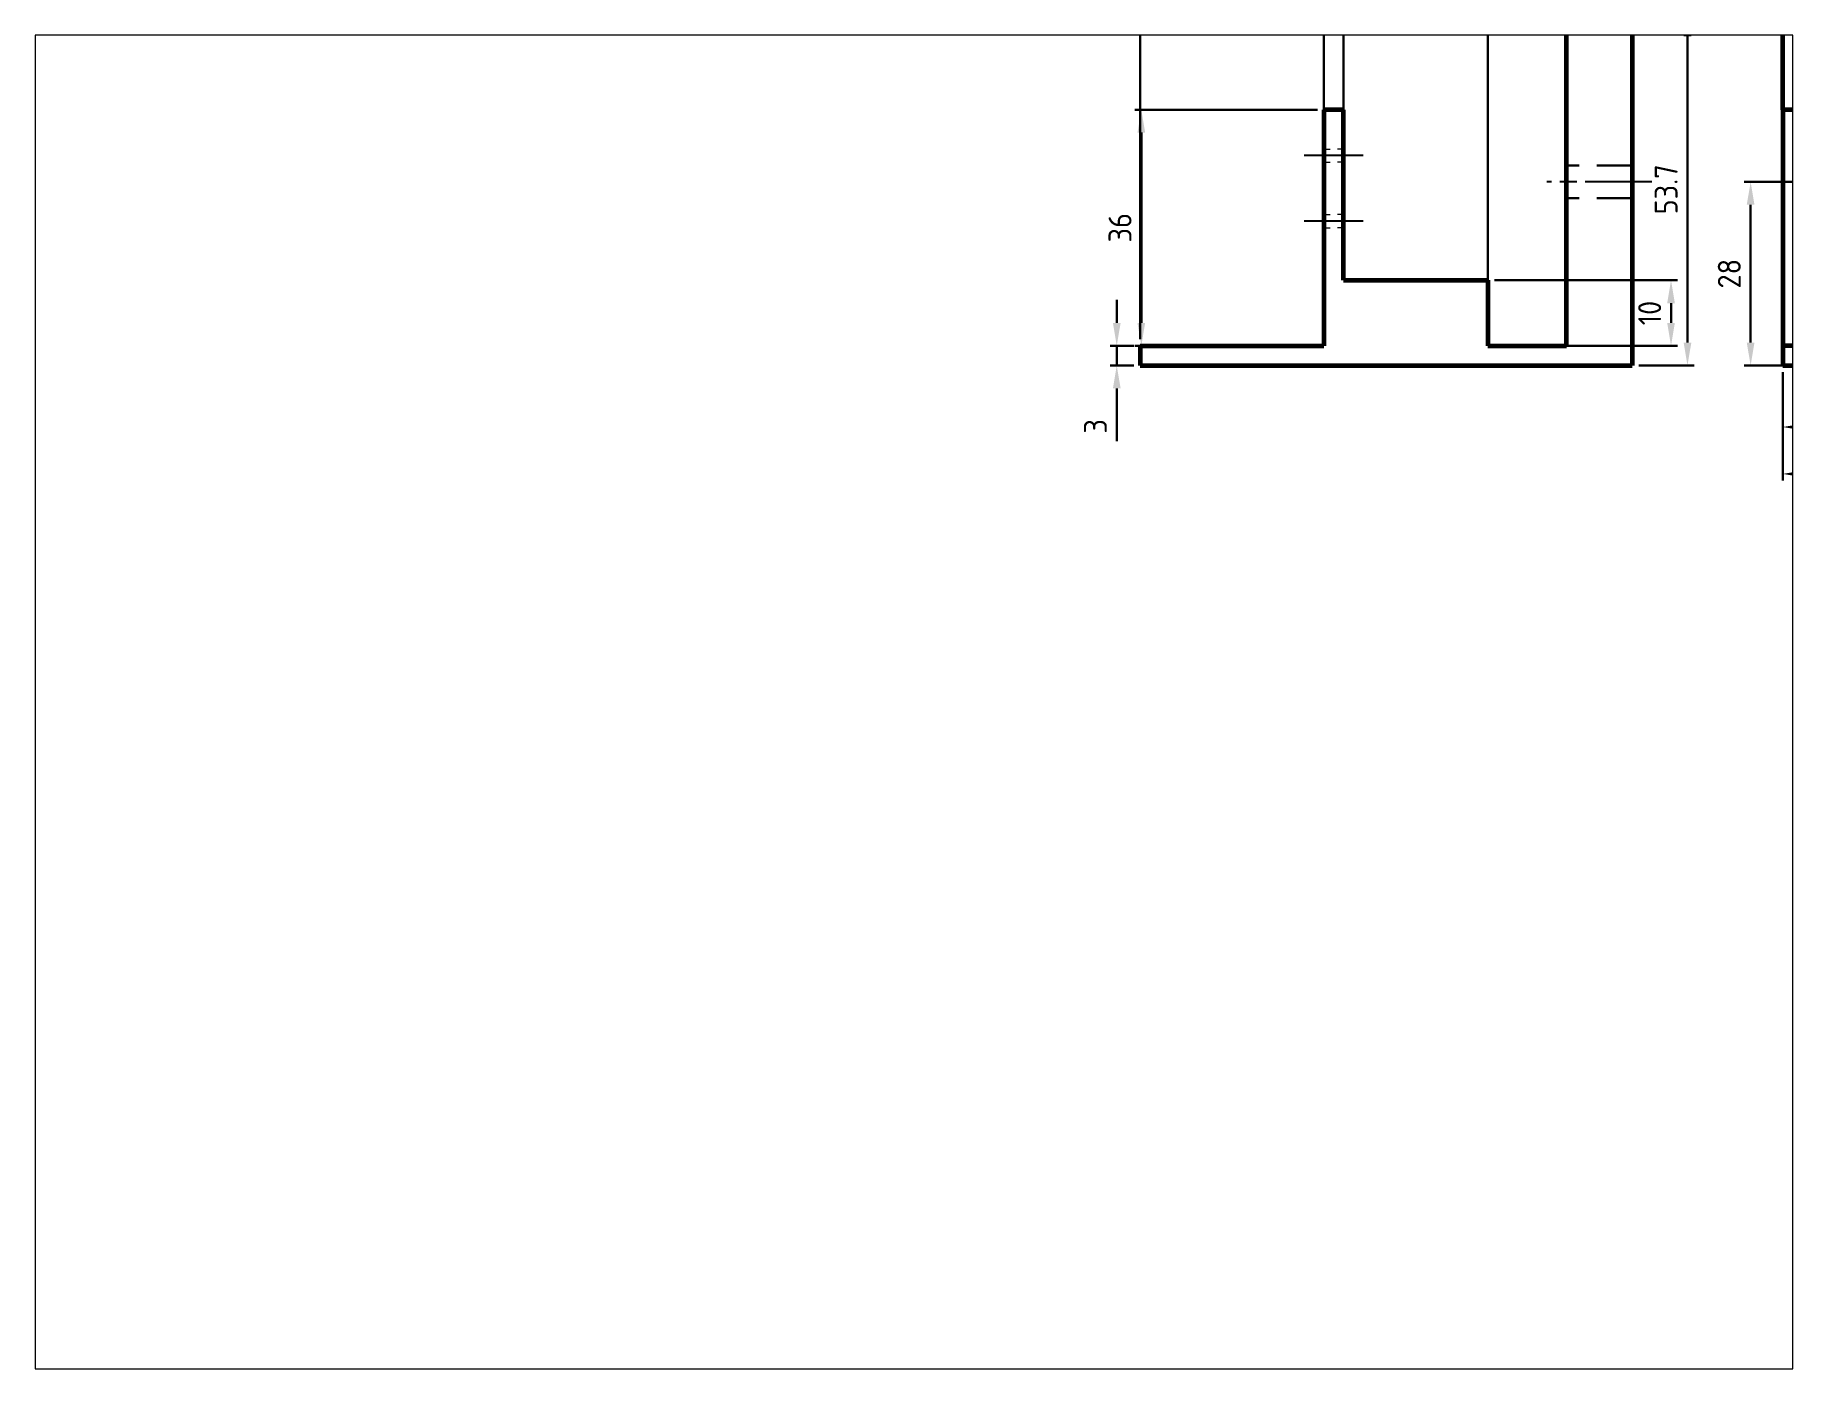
# Paper-space layout 'Layout2' of a CAD drawing. Header units: millimetres. Extents: x 26 to 231, y 20 to 176.
# The model-space entities are those that its viewports show. They can reach past a viewport. Long polylines and large blocks are cut down to what shows.
import ezdxf

# ---------------------------------------------------------------- set-up
doc = ezdxf.new("R2010")
doc.units = ezdxf.units.MM
for name, pattern in [('AM_ISO08W050', [18, 12, -1.5, 3, -1.5]), ('AM_ISO08W050x2', [9, 6, -0.75, 1.5, -0.75]), ('HIDDEN2', [4.7625, 3.175, -1.5875])]:
    doc.linetypes.add(name, pattern=pattern)
doc.layers.get('0').update_dxf_attribs({"lineweight": 60})
for name, color, linetype, lineweight in [('AM_7', 4, 'AM_ISO08W050', 25), ('Annotations', 50, 'Continuous', 30), ('Hidden Line', 7, 'HIDDEN2', 30)]:
    doc.layers.add(name, color=color, linetype=linetype, lineweight=lineweight)
doc.styles.get("Standard").update_dxf_attribs({"font": 'ISOCP.SHX'})
doc.dimstyles.new('AM_ISO', dxfattribs={"dimtxt": 3.5, "dimasz": 3.5, "dimexe": 1, "dimexo": 1, "dimgap": 1.5, "dimtad": 1, "dimdsep": 46, "dimtxsty": 'Standard', "dimcen": 0, "dimclrd": 256, "dimclre": 256, "dimclrt": 2, "dimadec": 0, "dimazin": 2, "dimtp": 0.1, "dimtm": 0.1, "dimtfac": 0.71, "dimtdec": 3, "dimtmove": 0, "dimatfit": 3, "dimfxl": 1, "dimlwd": -1, "dimlwe": -1, "dimarcsym": 1})

# ---------------------------------------------------------------- blocks, each defined once
blk = doc.blocks.new('*D9')
at = {"layer": 'Annotations', "linetype": 'ByBlock', "transparency": 16777216}
for p, q in [((185.5, 205), (193.92, 205)), ((192.92, 154.8), (192.92, 201.5)), ((185.5, 151.3), (193.92, 151.3))]:
    blk.add_line(p, q, dxfattribs=at)
at = {"layer": 'Annotations', "lineweight": 20, "transparency": 16777216}
for points in [[(192.34, 201.5), (193.51, 201.5), (192.92, 205)], [(192.34, 154.8), (193.51, 154.8), (192.92, 151.3)]]:
    blk.add_solid(points, dxfattribs=at)
at = {"layer": 'Defpoints', "color": 0, "lineweight": 20, "transparency": 16777216}
for p in [(184.5, 205), (192.92, 205), (184.5, 151.3)]:
    blk.add_point(p, dxfattribs=at)
at = {"layer": 'Annotations', "color": 2, "transparency": 16777216, "insert": (189.67, 178.15), "char_height": 3.5, "attachment_point": 5, "rotation": 90}
blk.add_mtext('53.7', dxfattribs=at)
blk = doc.blocks.new('*D10')
at = {"layer": 'Annotations', "linetype": 'ByBlock', "transparency": 16777216}
for p, q in [((105.91, 157.8), (105.91, 161.3)), ((108.5, 154.3), (104.91, 154.3)), ((105.91, 154.3), (105.91, 151.3)), ((108.5, 151.3), (104.91, 151.3)), ((105.91, 147.8), (105.91, 139.75))]:
    blk.add_line(p, q, dxfattribs=at)
at = {"layer": 'Annotations', "lineweight": 20, "transparency": 16777216}
for points in [[(105.33, 157.8), (106.5, 157.8), (105.91, 154.3)], [(105.33, 147.8), (106.5, 147.8), (105.91, 151.3)]]:
    blk.add_solid(points, dxfattribs=at)
at = {"layer": 'Defpoints', "color": 0, "lineweight": 20, "transparency": 16777216}
for p in [(109.5, 154.3), (105.91, 151.3), (109.5, 151.3)]:
    blk.add_point(p, dxfattribs=at)
at = {"layer": 'Annotations', "color": 2, "transparency": 16777216, "insert": (102.66, 142.03), "char_height": 3.5, "attachment_point": 5, "rotation": 90}
blk.add_mtext('3', dxfattribs=at)
blk = doc.blocks.new('*D11')
at = {"layer": 'Annotations', "linetype": 'ByBlock', "transparency": 16777216}
for p, q in [((109.5, 155.3), (109.5, 213.82)), ((113, 212.82), (134, 212.82)), ((137.5, 155.3), (137.5, 213.82))]:
    blk.add_line(p, q, dxfattribs=at)
at = {"layer": 'Annotations', "lineweight": 20, "transparency": 16777216}
for points in [[(113, 213.4), (113, 212.24), (109.5, 212.82)], [(134, 213.4), (134, 212.24), (137.5, 212.82)]]:
    blk.add_solid(points, dxfattribs=at)
at = {"layer": 'Defpoints', "color": 0, "lineweight": 20, "transparency": 16777216}
for p in [(137.5, 212.82), (109.5, 154.3), (137.5, 154.3)]:
    blk.add_point(p, dxfattribs=at)
at = {"layer": 'Annotations', "color": 2, "transparency": 16777216, "insert": (123.5, 216.07), "char_height": 3.5, "attachment_point": 5}
blk.add_mtext('28', dxfattribs=at)
blk = doc.blocks.new('*D12')
at = {"layer": 'Annotations', "linetype": 'ByBlock', "transparency": 16777216}
for p, q in [((140.5, 165.3), (140.5, 213.95)), ((144, 212.95), (159, 212.95)), ((162.5, 165.3), (162.5, 213.95))]:
    blk.add_line(p, q, dxfattribs=at)
at = {"layer": 'Annotations', "transparency": 16777216}
for points in [[(144, 213.53), (144, 212.36), (140.5, 212.95)], [(159, 213.53), (159, 212.36), (162.5, 212.95)]]:
    blk.add_solid(points, dxfattribs=at)
at = {"layer": 'Defpoints', "color": 0, "transparency": 16777216}
for p in [(162.5, 212.95), (140.5, 164.3), (162.5, 164.3)]:
    blk.add_point(p, dxfattribs=at)
at = {"layer": 'Annotations', "color": 2, "transparency": 16777216, "insert": (152.77, 216.2), "char_height": 3.5, "attachment_point": 5}
blk.add_mtext('22', dxfattribs=at)
blk = doc.blocks.new('*D13')
at = {"layer": 'Annotations', "linetype": 'ByBlock', "transparency": 16777216}
for p, q in [((162.5, 155.3), (162.5, 214.24)), ((166, 213.24), (171, 213.24)), ((174.5, 155.3), (174.5, 214.24))]:
    blk.add_line(p, q, dxfattribs=at)
at = {"layer": 'Annotations', "lineweight": 20, "transparency": 16777216}
for points in [[(166, 213.82), (166, 212.65), (162.5, 213.24)], [(171, 213.82), (171, 212.65), (174.5, 213.24)]]:
    blk.add_solid(points, dxfattribs=at)
at = {"layer": 'Defpoints', "color": 0, "lineweight": 20, "transparency": 16777216}
for p in [(174.5, 213.24), (162.5, 154.3), (174.5, 154.3)]:
    blk.add_point(p, dxfattribs=at)
at = {"layer": 'Annotations', "color": 2, "transparency": 16777216, "insert": (168.5, 216.49), "char_height": 3.5, "attachment_point": 5}
blk.add_mtext('12', dxfattribs=at)
blk = doc.blocks.new('*D15')
at = {"layer": 'Annotations', "linetype": 'ByBlock', "transparency": 16777216}
for p, q in [((136.5, 190.3), (108.66, 190.3)), ((109.66, 157.8), (109.66, 186.8)), ((136.5, 154.3), (108.66, 154.3))]:
    blk.add_line(p, q, dxfattribs=at)
at = {"layer": 'Annotations', "transparency": 16777216}
for points in [[(109.07, 186.8), (110.24, 186.8), (109.66, 190.3)], [(109.07, 157.8), (110.24, 157.8), (109.66, 154.3)]]:
    blk.add_solid(points, dxfattribs=at)
at = {"layer": 'Defpoints', "color": 0, "transparency": 16777216}
for p in [(109.66, 190.3), (137.5, 190.3), (137.5, 154.3)]:
    blk.add_point(p, dxfattribs=at)
at = {"layer": 'Annotations', "color": 2, "transparency": 16777216, "insert": (106.41, 172.3), "char_height": 3.5, "attachment_point": 5, "rotation": 90}
blk.add_mtext('36', dxfattribs=at)
blk = doc.blocks.new('*D16')
at = {"layer": 'Annotations', "linetype": 'ByBlock', "transparency": 16777216}
for p, q in [((163.5, 164.3), (191.41, 164.3)), ((190.41, 160.8), (190.41, 157.8)), ((163.5, 154.3), (191.41, 154.3))]:
    blk.add_line(p, q, dxfattribs=at)
at = {"layer": 'Annotations', "lineweight": 20, "transparency": 16777216}
for points in [[(189.83, 160.8), (191, 160.8), (190.41, 164.3)], [(189.83, 157.8), (191, 157.8), (190.41, 154.3)]]:
    blk.add_solid(points, dxfattribs=at)
at = {"layer": 'Defpoints', "color": 0, "lineweight": 20, "transparency": 16777216}
for p in [(162.5, 164.3), (162.5, 154.3), (190.41, 154.3)]:
    blk.add_point(p, dxfattribs=at)
at = {"layer": 'Annotations', "color": 2, "transparency": 16777216, "insert": (187.16, 159.3), "char_height": 3.5, "attachment_point": 5, "rotation": 90}
blk.add_mtext('10', dxfattribs=at)
blk = doc.blocks.new('*D22')
at = {"layer": 'Annotations', "linetype": 'ByBlock', "transparency": 16777216}
for p, q in [((207.46, 150.3), (207.46, 133.77)), ((269.96, 150.3), (269.96, 133.77)), ((210.96, 134.77), (266.46, 134.77))]:
    blk.add_line(p, q, dxfattribs=at)
at = {"layer": 'Annotations', "lineweight": 20, "transparency": 16777216}
for points in [[(210.96, 135.36), (210.96, 134.19), (207.46, 134.77)], [(266.46, 135.36), (266.46, 134.19), (269.96, 134.77)]]:
    blk.add_solid(points, dxfattribs=at)
at = {"layer": 'Defpoints', "color": 0, "lineweight": 20, "transparency": 16777216}
for p in [(207.46, 151.3), (269.96, 151.3), (269.96, 134.77)]:
    blk.add_point(p, dxfattribs=at)
at = {"layer": 'Annotations', "color": 2, "lineweight": 20, "transparency": 16777216, "insert": (238.71, 138.02), "char_height": 3.5, "attachment_point": 5}
blk.add_mtext('62.5', dxfattribs=at)
blk = doc.blocks.new('*D25')
at = {"layer": 'Annotations', "linetype": 'ByBlock', "transparency": 16777216}
for p, q in [((207.46, 191.3), (207.46, 219.99)), ((217.46, 191.3), (217.46, 219.99)), ((203.96, 218.99), (200.46, 218.99)), ((207.46, 218.99), (217.46, 218.99)), ((220.96, 218.99), (224.46, 218.99))]:
    blk.add_line(p, q, dxfattribs=at)
at = {"layer": 'Annotations', "lineweight": 20, "transparency": 16777216}
for points in [[(203.96, 219.57), (203.96, 218.4), (207.46, 218.99)], [(220.96, 219.57), (220.96, 218.4), (217.46, 218.99)]]:
    blk.add_solid(points, dxfattribs=at)
at = {"layer": 'Defpoints', "color": 0, "lineweight": 20, "transparency": 16777216}
for p in [(217.46, 218.99), (207.46, 190.3), (217.46, 190.3)]:
    blk.add_point(p, dxfattribs=at)
at = {"layer": 'Annotations', "color": 2, "lineweight": 20, "transparency": 16777216, "insert": (212.46, 222.24), "char_height": 3.5, "attachment_point": 5}
blk.add_mtext('10', dxfattribs=at)
blk = doc.blocks.new('*D28')
at = {"layer": 'Annotations', "linetype": 'ByBlock', "transparency": 16777216}
for p, q in [((247.96, 178.3), (247.96, 140.92)), ((207.46, 150.3), (207.46, 140.92)), ((244.46, 141.92), (210.96, 141.92))]:
    blk.add_line(p, q, dxfattribs=at)
at = {"layer": 'Annotations', "lineweight": 20, "transparency": 16777216}
for points in [[(210.96, 142.5), (210.96, 141.33), (207.46, 141.92)], [(244.46, 142.5), (244.46, 141.33), (247.96, 141.92)]]:
    blk.add_solid(points, dxfattribs=at)
at = {"layer": 'Defpoints', "color": 0, "lineweight": 20, "transparency": 16777216}
for p in [(247.96, 179.3), (207.46, 151.3), (207.46, 141.92)]:
    blk.add_point(p, dxfattribs=at)
at = {"layer": 'Annotations', "color": 2, "lineweight": 20, "transparency": 16777216, "insert": (227.71, 145.17), "char_height": 3.5, "attachment_point": 5}
blk.add_mtext('40.5', dxfattribs=at)
blk = doc.blocks.new('*D29')
at = {"layer": 'Annotations', "linetype": 'ByBlock', "transparency": 16777216}
for p, q in [((246.96, 179.3), (201.55, 179.3)), ((202.55, 175.8), (202.55, 154.8)), ((246.96, 151.3), (201.55, 151.3))]:
    blk.add_line(p, q, dxfattribs=at)
at = {"layer": 'Annotations', "lineweight": 20, "transparency": 16777216}
for points in [[(201.96, 175.8), (203.13, 175.8), (202.55, 179.3)], [(201.96, 154.8), (203.13, 154.8), (202.55, 151.3)]]:
    blk.add_solid(points, dxfattribs=at)
at = {"layer": 'Defpoints', "color": 0, "lineweight": 20, "transparency": 16777216}
for p in [(247.96, 179.3), (202.55, 151.3), (247.96, 151.3)]:
    blk.add_point(p, dxfattribs=at)
at = {"layer": 'Annotations', "color": 2, "lineweight": 20, "transparency": 16777216, "insert": (199.3, 165.3), "char_height": 3.5, "attachment_point": 5, "rotation": 90}
blk.add_mtext('28', dxfattribs=at)

msp = doc.modelspace()

# ---------------------------------------------------------------- linework, layer by layer
for p, q in [((174.495, 154.299), (174.495, 204.999)), ((184.495, 204.999), (184.495, 151.299)), ((207.462, 190.299), (207.462, 204.999)), ((137.495, 190.299), (137.495, 154.299)), ((140.495, 190.299), (137.495, 190.299)), ((140.495, 164.299), (140.495, 190.299)), ((217.462, 190.299), (207.462, 190.299)), ((207.462, 190.299), (207.462, 154.299)), ((140.495, 164.299), (162.495, 164.299)), ((162.495, 164.299), (162.495, 154.299)), ((109.495, 154.299), (109.495, 151.299)), ((109.495, 154.299), (137.495, 154.299)), ((162.495, 154.299), (174.495, 154.299)), ((207.462, 154.299), (207.462, 151.299)), ((269.962, 154.299), (207.462, 154.299)), ((109.495, 151.299), (184.495, 151.299)), ((207.462, 151.299), (269.962, 151.299))]:
    msp.add_line(p, q)
at = {"layer": 'AM_7', "linetype": 'AM_ISO08W050x2'}
for p, q in [((143.495, 183.299), (134.495, 183.299)), ((213.712, 183.299), (209.712, 183.299)), ((187.495, 179.299), (171.495, 179.299)), ((143.495, 173.299), (134.495, 173.299)), ((213.712, 173.299), (209.712, 173.299))]:
    msp.add_line(p, q, dxfattribs=at)
at = {"layer": 'Hidden Line', "lineweight": 20}
for p, q in [((137.495, 184.299), (138.455, 184.299)), ((137.495, 182.299), (138.455, 182.299)), ((140.495, 184.299), (139.572, 184.299)), ((140.495, 182.299), (139.572, 182.299)), ((137.495, 174.299), (138.455, 174.299)), ((140.495, 174.299), (139.572, 174.299)), ((137.495, 172.299), (138.455, 172.299)), ((140.495, 172.299), (139.572, 172.299))]:
    msp.add_line(p, q, dxfattribs=at)
at = {"layer": 'Hidden Line'}
for p, q in [((184.495, 181.799), (174.495, 181.799)), ((184.495, 176.799), (174.495, 176.799))]:
    msp.add_line(p, q, dxfattribs=at)

# ---------------------------------------------------------------- dimensions: what is measured, and where the dimension line sits
at = {"layer": 'Annotations', "lineweight": 20}
for base, p1, p2, picture, middle in [((217.462, 218.987), (207.462, 190.299), (217.462, 190.299), '*D25', (212.462, 222.237)), ((207.462, 141.916), (247.964, 179.299), (207.462, 151.299), '*D28', (227.713, 145.166)), ((269.962, 134.774), (207.462, 151.299), (269.962, 151.299), '*D22', (238.712, 138.025))]:
    dim = msp.add_linear_dim(base=base, p1=p1, p2=p2, dimstyle='AM_ISO', dxfattribs=at)
    dim.commit()
    dim.dimension.update_dxf_attribs({"geometry": picture, "text_midpoint": middle})
at = {"layer": 'Annotations'}
for base, p1, p2, picture, middle in [((137.495, 212.82), (109.495, 154.299), (137.495, 154.299), '*D11', (123.495, 212.82)), ((162.495, 212.946), (140.495, 164.299), (162.495, 164.299), '*D12', (152.774, 212.946)), ((174.495, 213.238), (162.495, 154.299), (174.495, 154.299), '*D13', (168.495, 213.238))]:
    dim = msp.add_linear_dim(base=base, p1=p1, p2=p2, dimstyle='AM_ISO', dxfattribs=at)
    dim.commit()
    dim.dimension.update_dxf_attribs({"geometry": picture, "text_midpoint": middle, "dimtype": 160})
for base, p1, p2, picture, middle in [((192.925, 204.999), (184.495, 151.299), (184.495, 204.999), '*D9', (192.925, 178.149)), ((190.415, 154.299), (162.495, 164.299), (162.495, 154.299), '*D16', (190.415, 159.299))]:
    dim = msp.add_linear_dim(base=base, p1=p1, p2=p2, angle=90, dimstyle='AM_ISO', dxfattribs=at)
    dim.commit()
    dim.dimension.update_dxf_attribs({"geometry": picture, "text_midpoint": middle, "dimtype": 160})
for base, p1, p2, picture, middle in [((109.658, 190.299), (137.495, 154.299), (137.495, 190.299), '*D15', (106.408, 172.299)), ((105.913, 151.299), (109.495, 154.299), (109.495, 151.299), '*D10', (102.663, 142.026))]:
    dim = msp.add_linear_dim(base=base, p1=p1, p2=p2, angle=90, dimstyle='AM_ISO', dxfattribs=at)
    dim.commit()
    dim.dimension.update_dxf_attribs({"geometry": picture, "text_midpoint": middle})
at = {"layer": 'Annotations', "lineweight": 20}
dim = msp.add_linear_dim(base=(202.547, 151.299), p1=(247.964, 179.299), p2=(247.964, 151.299), angle=90, dimstyle='AM_ISO', dxfattribs=at)
dim.commit()
dim.dimension.update_dxf_attribs({"geometry": '*D29', "text_midpoint": (199.296, 165.299)})

psp = doc.layouts.new('Layout2')

# ---------------------------------------------------------------- viewports
at = {"layer": '0'}
psp.add_viewport(center=(128.5, 97.5), size=(205.6, 156), view_center_point=(75, 100), view_height=203.3241, dxfattribs=at)

doc.saveas('drawing.dxf')
